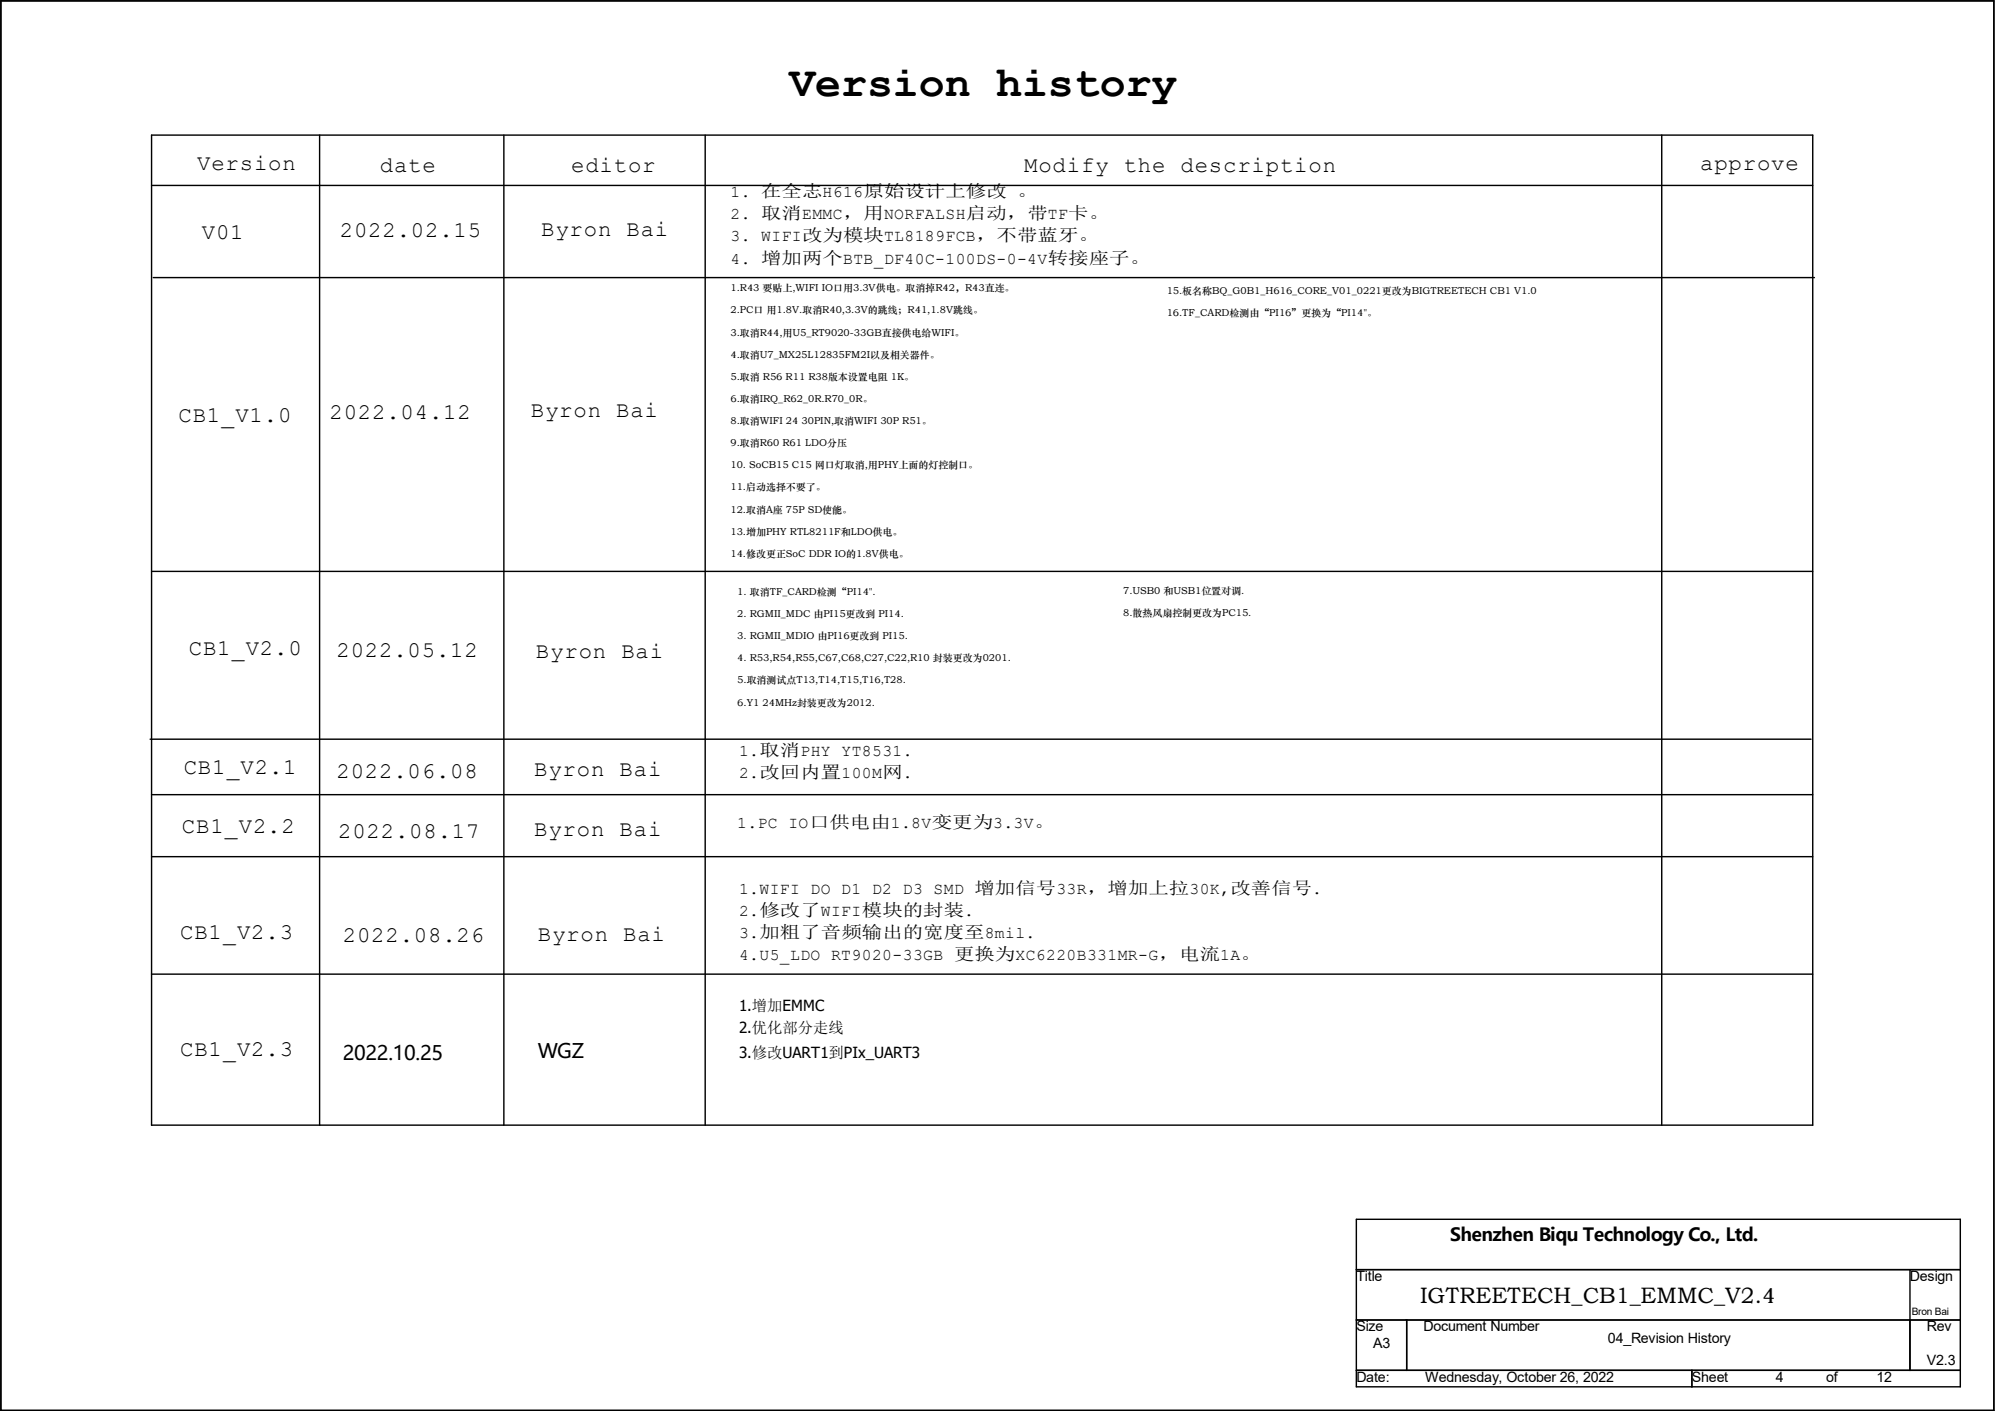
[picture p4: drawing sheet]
<svg xmlns="http://www.w3.org/2000/svg" width="297mm" height="210mm" viewBox="0 0 297 210" stroke-linecap="round" stroke-linejoin="round" font-family="sans-serif">
<defs><g id="words">
<text font-size="6.4" x="117.5" y="14.4">Version history</text>
<g font-size="3.3">
<text x="29.3" y="25.4">Version</text>
<text x="56.6" y="25.6">date</text>
<text x="85" y="25.6">editor</text>
<text x="152.5" y="25.6">Modify the description</text>
<text x="253.1" y="25.4">approve</text>
<text x="30.1" y="35.6">V01</text>
<text x="50.6" y="35.3">2022.02.15</text>
<text x="80.6" y="35.1">Byron Bai</text>
<text x="26.6" y="62.8">CB1_V1.0</text>
<text x="49.1" y="62.3">2022.04.12</text>
<text x="79" y="62.1">Byron Bai</text>
<text x="28.1" y="97.5">CB1_V2.0</text>
<text x="50.1" y="97.8">2022.05.12</text>
<text x="79.8" y="98">Byron Bai</text>
<text x="27.3" y="115.3">CB1_V2.1</text>
<text x="50.1" y="115.8">2022.06.08</text>
<text x="79.5" y="115.5">Byron Bai</text>
<text x="27.1" y="124">CB1_V2.2</text>
<text x="50.3" y="124.8">2022.08.17</text>
<text x="79.5" y="124.5">Byron Bai</text>
<text x="26.8" y="139.7">CB1_V2.3</text>
<text x="51.1" y="140.3">2022.08.26</text>
<text x="80.1" y="140">Byron Bai</text>
<text x="26.8" y="157.2">CB1_V2.3</text>
<text x="211.4" y="193.9">IGTREETECH_CB1_EMMC_V2.4</text>
</g>
<g font-size="3">
<text x="51.1" y="157.7">2022.10.25</text>
<text x="80.1" y="157.5">WGZ</text>
</g>
<text font-size="2.7" x="215.9" y="184.7">Shenzhen Biqu Technology Co., Ltd.</text>
<g font-size="2.4">
<text x="108.8" y="29.3">1. 在全志H616原始设计上修改 。</text>
<text x="108.8" y="32.6">2. 取消EMMC，用NORFALSH启动，带TF卡。</text>
<text x="108.8" y="35.9">3. WIFI改为模块TL8189FCB，不带蓝牙。</text>
<text x="108.8" y="39.2">4. 增加两个BTB_DF40C-100DS-0-4V转接座子。</text>
<text x="110" y="112.5">1.取消PHY YT8531.</text>
<text x="110" y="115.8">2.改回内置100M网.</text>
<text x="109.8" y="123.3">1.PC IO口供电由1.8V变更为3.3V。</text>
<text x="110" y="133">1.WIFI DO D1 D2 D3 SMD 增加信号33R，增加上拉30K,改善信号.</text>
<text x="110" y="136.3">2.修改了WIFI模块的封装.</text>
<text x="110" y="139.6">3.加粗了音频输出的宽度至8mil.</text>
<text x="110" y="142.9">4.U5_LDO RT9020-33GB 更换为XC6220B331MR-G，电流1A。</text>
</g>
<g font-size="2.3">
<text x="110" y="150.5">1.增加EMMC</text>
<text x="110" y="153.8">2.优化部分走线</text>
<text x="110" y="157.5">3.修改UART1到PIx_UART3</text>
</g>
<g font-size="2.1">
<text x="201.9" y="190.7">Title</text>
<text x="284.4" y="190.7">Design</text>
<text x="201.9" y="198.2">Size</text>
<text x="204.4" y="200.7">A3</text>
<text x="211.9" y="198.2">Document Number</text>
<text x="239.4" y="199.9">04_Revision History</text>
<text x="286.9" y="203.2">V2.3</text>
<text x="286.9" y="198.2">Rev</text>
<text x="201.9" y="205.7">Date:</text>
<text x="212.2" y="205.7">Wednesday, October 26, 2022</text>
<text x="251.9" y="205.7">Sheet</text>
<text x="264.4" y="205.7">4</text>
<text x="271.9" y="205.7">of</text>
<text x="279.4" y="205.7">12</text>
</g>
<g font-size="1.5">
<text x="108.8" y="43.3">1.R43 要贴上,WIFI IO口用3.3V供电。取消掉R42，R43直连。</text>
<text x="108.8" y="46.7">2.PC口 用1.8V.取消R40,3.3V的跳线；R41,1.8V跳线。</text>
<text x="173.7" y="43.7">15.板名称BQ_G0B1_H616_CORE_V01_0221更改为BIGTREETECH CB1 V1.0</text>
<text x="173.7" y="47">16.TF_CARD检测由“PI16”更换为“PI14&quot;。</text>
<text x="108.8" y="50">3.取消R44,用U5_RT9020-33GB直接供电给WIFI。</text>
<text x="108.8" y="53.2">4.取消U7_MX25L12835FM2I以及相关器件。</text>
<text x="108.8" y="56.5">5.取消 R56 R11 R38版本设置电阻 1K。</text>
<text x="108.8" y="59.8">6.取消IRQ_R62_0R.R70_0R。</text>
<text x="108.8" y="63.1">8.取消WIFI 24 30PIN,取消WIFI 30P R51。</text>
<text x="108.8" y="66.4">9.取消R60 R61 LDO分压</text>
<text x="108.8" y="69.7">10. SoCB15 C15 网口灯取消,用PHY上面的灯控制口。</text>
<text x="108.8" y="73">11.启动选择不要了。</text>
<text x="108.8" y="76.3">12.取消A座 75P SD使能。</text>
<text x="108.8" y="79.6">13.增加PHY RTL8211F和LDO供电。</text>
<text x="108.8" y="82.9">14.修改更正SoC DDR IO的1.8V供电。</text>
<text x="109.8" y="88.6">1. 取消TF_CARD检测“PI14&quot;.</text>
<text x="167.2" y="88.3">7.USB0 和USB1位置对调.</text>
<text x="109.8" y="91.9">2. RGMII_MDC 由PI15更改到 PI14.</text>
<text x="109.8" y="95.1">3. RGMII_MDIO 由PI16更改到 PI15.</text>
<text x="167.2" y="91.7">8.散热风扇控制更改为PC15.</text>
<text x="109.8" y="98.4">4. R53,R54,R55,C67,C68,C27,C22,R10 封装更改为0201.</text>
<text x="109.8" y="101.7">5.取消测试点T13,T14,T15,T16,T28.</text>
<text x="109.8" y="105">6.Y1 24MHz封装更改为2012.</text>
<text x="284.6" y="195.7">Bron Bai</text>
</g>
</g></defs>
<g fill="none" stroke="#000" stroke-width=".21">
<path d="M.1 .1h296.7v209.8h-296.7zM22.6 20.1h247.3v147.4h-247.3zM22.6 27.6h247.3M47.6 20.1v147.4M75 20.1v147.4M105 20.1v147.4M247.4 20.1v147.4M22.8 41.3h247.3M22.6 85h247.3M22.4 110h247.2M22.6 118.3h247.3M22.6 127.5h247.3"/>
<path d="M22.6 145h247.3M201.9 181.5h89.9v24.9h-89.9zM201.9 189h89.9M201.9 196.5h89.9M209.4 196.5v7.5M284.4 189v15M.1 209.9h.1M201.9 204h89.9M251.9 204v2.4"/>
</g>
<use href="#words"/>
</svg>
